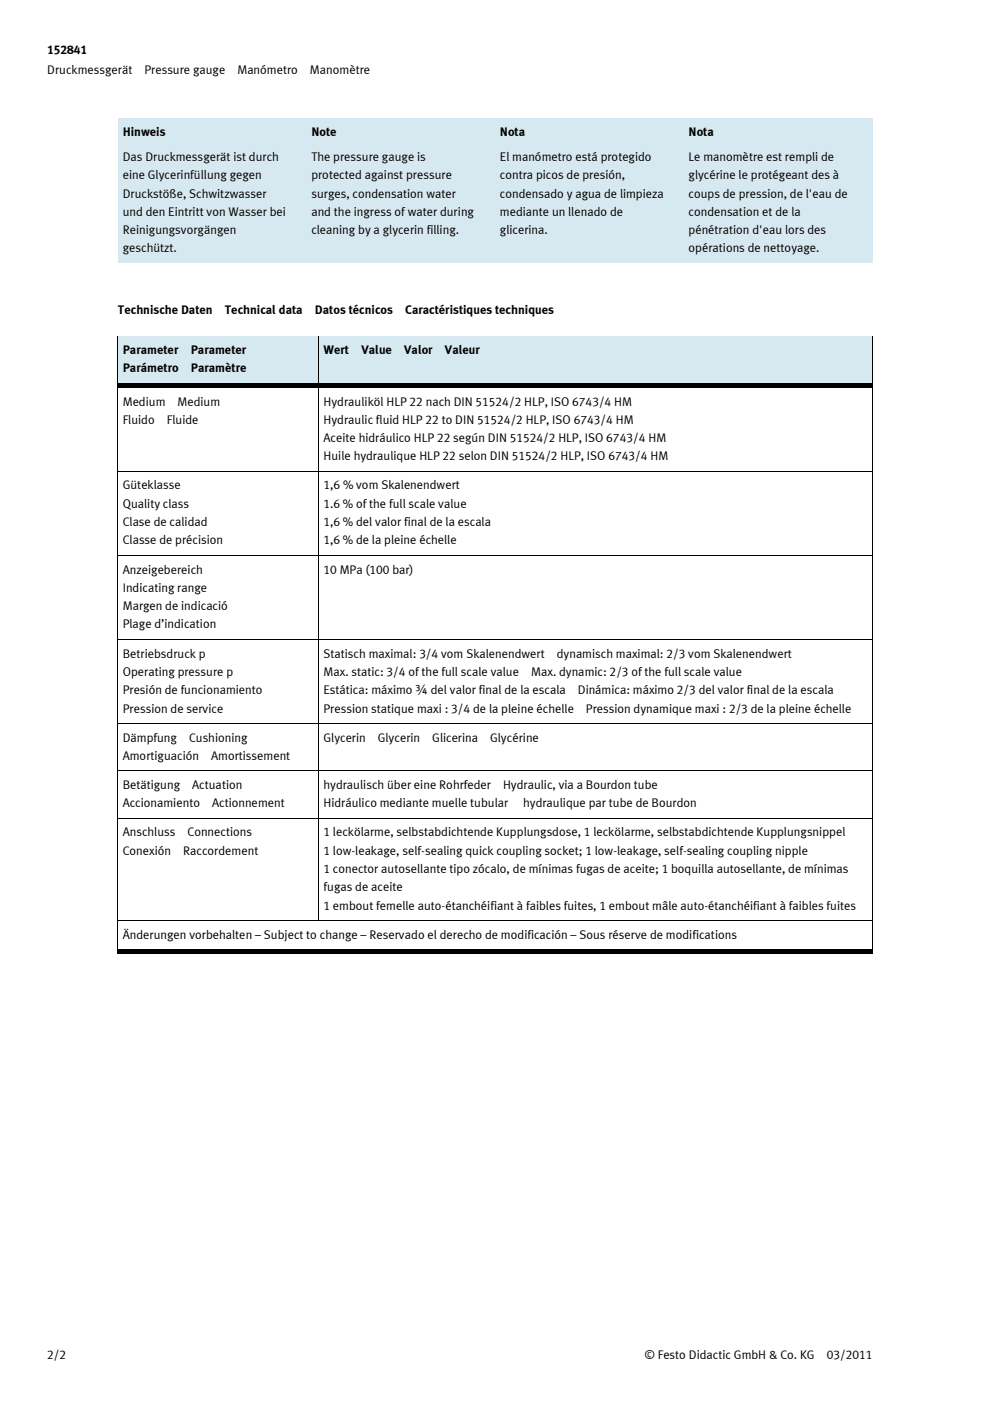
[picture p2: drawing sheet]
<svg xmlns="http://www.w3.org/2000/svg" width="210mm" height="297mm" viewBox="0 0 210 297" stroke-linecap="round" stroke-linejoin="round" font-family="sans-serif">
<defs><g id="words">
<g font-size="2.6">
<text x="10" y="11.4">152841</text>
<text x="10" y="15.6">Druckmessgerät</text>
<text x="30.6" y="15.6">Pressure gauge</text>
<text x="50.4" y="15.6">Manómetro</text>
<text x="65.7" y="15.6">Manomètre</text>
<text x="26" y="28.8">Hinweis</text>
<text x="66" y="28.8">Note</text>
<text x="106" y="28.8">Nota</text>
<text x="146" y="28.8">Nota</text>
<text x="26" y="34.1">Das Druckmessgerät ist durch</text>
<text x="66" y="34.1">The pressure gauge is</text>
<text x="106" y="34.1">El manómetro está protegido</text>
<text x="146" y="34.1">Le manomètre est rempli de</text>
<text x="26" y="38">eine Glycerinfüllung gegen</text>
<text x="26" y="41.9">Druckstöße, Schwitzwasser</text>
<text x="66" y="38">protected against pressure</text>
<text x="66" y="41.9">surges, condensation water</text>
<text x="106" y="38">contra picos de presión,</text>
<text x="106" y="41.9">condensado y agua de limpieza</text>
<text x="146" y="38">glycérine le protégeant des à</text>
<text x="146" y="41.9">coups de pression, de l'eau de</text>
<text x="26" y="45.8">und den Eintritt von Wasser bei</text>
<text x="66" y="45.8">and the ingress of water during</text>
<text x="106" y="45.8">mediante un llenado de</text>
<text x="146" y="45.8">condensation et de la</text>
<text x="26" y="49.6">Reinigungsvorgängen</text>
<text x="26" y="53.5">geschützt.</text>
<text x="66" y="49.6">cleaning by a glycerin filling.</text>
<text x="106" y="49.6">glicerina.</text>
<text x="146" y="49.6">pénétration d'eau lors des</text>
<text x="146" y="53.5">opérations de nettoyage.</text>
<text x="25" y="66.6">Technische Daten</text>
<text x="47.7" y="66.6">Technical data</text>
<text x="66.8" y="66.6">Datos técnicos</text>
<text x="85.9" y="66.6">Caractéristiques techniques</text>
<text x="26" y="75">Parameter</text>
<text x="40.4" y="75">Parameter</text>
<text x="68.6" y="75">Wert</text>
<text x="76.7" y="75">Value</text>
<text x="85.7" y="75">Valor</text>
<text x="94.4" y="75">Valeur</text>
<text x="26" y="78.9">Parámetro</text>
<text x="40.5" y="78.9">Paramètre</text>
<text x="26" y="86">Medium</text>
<text x="26" y="89.9">Fluido</text>
<text x="35.4" y="89.9">Fluide</text>
<text x="37.6" y="86">Medium</text>
<text x="68.6" y="86">Hydrauliköl HLP 22 nach DIN 51524/2 HLP, ISO 6743/4 HM</text>
<text x="68.6" y="89.9">Hydraulic fluid HLP 22 to DIN 51524/2 HLP, ISO 6743/4 HM</text>
<text x="68.6" y="93.7">Aceite hidráulico HLP 22 según DIN 51524/2 HLP, ISO 6743/4 HM</text>
<text x="68.6" y="97.6">Huile hydraulique HLP 22 selon DIN 51524/2 HLP, ISO 6743/4 HM</text>
<text x="26" y="103.8">Güteklasse</text>
<text x="26" y="107.7">Quality class</text>
<text x="68.6" y="103.8">1,6 % vom Skalenendwert</text>
<text x="68.6" y="107.7">1.6 % of the full scale value</text>
<text x="26" y="111.5">Clase de calidad</text>
<text x="68.6" y="111.5">1,6 % del valor final de la escala</text>
<text x="26" y="115.4">Classe de précision</text>
<text x="68.6" y="115.4">1,6 % de la pleine échelle</text>
<text x="26" y="121.6">Anzeigebereich</text>
<text x="26" y="125.5">Indicating range</text>
<text x="68.6" y="121.6">10 MPa (100 bar)</text>
<text x="26" y="129.4">Margen de indicació</text>
<text x="26" y="133.2">Plage d’indication</text>
<text x="26" y="139.4">Betriebsdruck p</text>
<text x="26" y="143.3">Operating pressure p</text>
<text x="68.6" y="139.4">Statisch maximal: 3/4 vom Skalenendwert</text>
<text x="68.6" y="143.3">Max. static: 3/4 of the full scale value</text>
<text x="112.7" y="143.3">Max. dynamic: 2/3 of the full scale value</text>
<text x="118.1" y="139.4">dynamisch maximal: 2/3 vom Skalenendwert</text>
<text x="26" y="147.2">Presión de funcionamiento</text>
<text x="68.6" y="147.2">Estática: máximo ¾ del valor final de la escala</text>
<text x="122.6" y="147.2">Dinámica: máximo 2/3 del valor final de la escala</text>
<text x="26" y="151.1">Pression de service</text>
<text x="68.6" y="151.1">Pression statique maxi : 3/4 de la pleine échelle</text>
<text x="124.3" y="151.1">Pression dynamique maxi : 2/3 de la pleine échelle</text>
<text x="26" y="157.2">Dämpfung</text>
<text x="26" y="161.1">Amortiguación</text>
<text x="40.1" y="157.2">Cushioning</text>
<text x="44.8" y="161.1">Amortissement</text>
<text x="68.6" y="157.2">Glycerin</text>
<text x="80.1" y="157.2">Glycerin</text>
<text x="91.7" y="157.2">Glicerina</text>
<text x="104" y="157.2">Glycérine</text>
<text x="26" y="167.3">Betätigung</text>
<text x="40.8" y="167.3">Actuation</text>
<text x="68.6" y="167.3">hydraulisch über eine Rohrfeder</text>
<text x="106.7" y="167.3">Hydraulic, via a Bourdon tube</text>
<text x="26" y="171.2">Accionamiento</text>
<text x="45" y="171.2">Actionnement</text>
<text x="68.6" y="171.2">Hidráulico mediante muelle tubular</text>
<text x="111" y="171.2">hydraulique par tube de Bourdon</text>
<text x="26" y="177.3">Anschluss</text>
<text x="39.8" y="177.3">Connections</text>
<text x="68.6" y="177.3">1 leckölarme, selbstabdichtende Kupplungsdose, 1 leckölarme, selbstabdichtende Kupplungsnippel</text>
<text x="26" y="181.2">Conexión</text>
<text x="38.8" y="181.2">Raccordement</text>
<text x="68.6" y="181.2">1 low-leakage, self-sealing quick coupling socket; 1 low-leakage, self-sealing coupling nipple</text>
<text x="68.6" y="185.1">1 conector autosellante tipo zócalo, de mínimas fugas de aceite; 1 boquilla autosellante, de mínimas</text>
<text x="68.6" y="189">fugas de aceite</text>
<text x="68.6" y="192.9">1 embout femelle auto-étanchéifiant à faibles fuites, 1 embout mâle auto-étanchéifiant à faibles fuites</text>
<text x="26" y="199">Änderungen vorbehalten – Subject to change – Reservado el derecho de modificación – Sous réserve de modifications</text>
<text x="10" y="288.1">2/2</text>
<text x="136.8" y="288.1">© Festo Didactic GmbH &amp; Co. KG</text>
<text x="175.3" y="288.1">03/2011</text>
</g>
</g></defs>
<g fill="#d6e8f0">
<path d="M25 25h40v30.7h-40z"/>
<path d="M25 25h37v6h-37z"/>
<path d="M25 31h37v3.9h-37z"/>
<path d="M25 34.9h37v3.9h-37z"/>
<path d="M25 38.8h37v3.9h-37z"/>
<path d="M25 42.7h37v3.8h-37z"/>
<path d="M25 46.5h37v3.9h-37z"/>
<path d="M25 50.4h37v5.3h-37z"/>
<path d="M65 25h40v30.7h-40z"/>
<path d="M65 25h37v6h-37z"/>
<path d="M65 31h37v3.9h-37z"/>
<path d="M65 34.9h37v3.9h-37z"/>
<path d="M65 38.8h37v3.9h-37z"/>
<path d="M65 42.7h37v3.8h-37z"/>
<path d="M65 46.5h37v5.3h-37z"/>
<path d="M105 25h40v30.7h-40z"/>
<path d="M105 25h37v6h-37z"/>
<path d="M105 31h37v3.9h-37z"/>
<path d="M105 34.9h37v3.9h-37z"/>
<path d="M105 38.8h37v3.9h-37z"/>
<path d="M105 42.7h37v3.8h-37z"/>
<path d="M105 46.5h37v5.3h-37z"/>
<path d="M145 25h40v30.7h-40z"/>
<path d="M145 25h37v6h-37z"/>
<path d="M145 31h37v3.9h-37z"/>
<path d="M145 34.9h37v3.9h-37z"/>
<path d="M145 38.8h37v3.9h-37z"/>
<path d="M145 42.7h37v3.8h-37z"/>
<path d="M145 46.5h37v3.9h-37z"/>
<path d="M145 50.4h37v5.3h-37z"/>
<path d="M25 71.2h42.4v9.9h-42.4z"/>
<path d="M25 71.2h42.4v4.6h-42.4z"/>
<path d="M25 75.8h42.4v5.3h-42.4z"/>
<path d="M67.6 71.2h117.3v9.9h-117.3z"/>
<path d="M67.6 71.2h117.3v6h-117.3z"/>
</g>
<g fill="none" stroke="#000" stroke-width=".21">
<path d="M24.9 71.2v9.9M67.5 71.2v9.9M185 71.2v9.9M24.8 99.9h160.3M24.9 82.2v17.6M24.9 100v17.6M67.5 82.2v17.6M67.5 100v17.6M185 82.2v17.6M185 100v17.6M24.8 117.7h160.3M24.9 117.8v17.6"/>
<path d="M67.5 117.8v17.6M185 117.8v17.6M24.8 135.5h160.3M24.9 135.6v17.6M67.5 135.6v17.6M185 135.6v17.6M24.8 153.3h160.3M24.9 153.4v9.9M67.5 153.4v9.9M185 153.4v9.9M24.8 163.4h160.3M24.8 173.4h160.3"/>
<path d="M24.9 163.5v9.9M24.9 173.5v21.6M67.5 163.5v9.9M67.5 173.5v21.6M185 163.5v9.9M185 173.5v21.6M24.8 195.1h160.3M24.9 195.2v6M185 195.2v7.1"/>
</g>
<path d="M24.8 81.1h160.3v1.1h-160.3zM24.8 201.2h160.1v1.1h-160.1z" fill="#000"/>
<use href="#words"/>
</svg>
